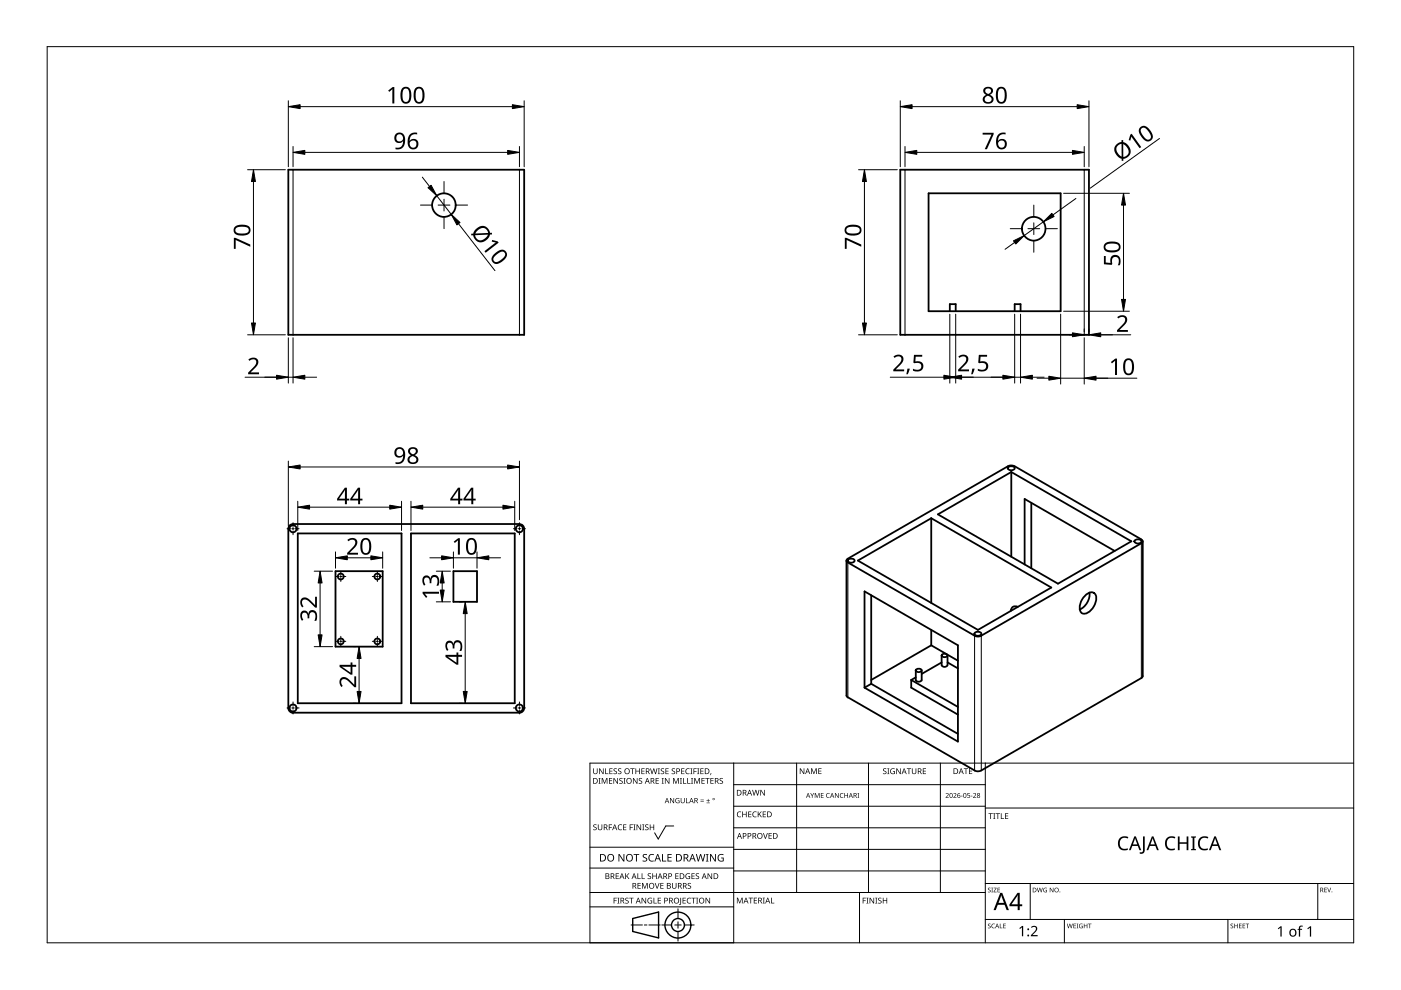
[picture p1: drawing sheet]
<svg xmlns="http://www.w3.org/2000/svg" width="297mm" height="210mm" viewBox="0 0 297 210" stroke-linecap="round" stroke-linejoin="round" font-family="sans-serif">
<g fill="none" stroke="#000" stroke-width=".38">
<path d="M61.1 36h50v35h-50zM190.9 36h40v35h-40zM196.9 41h28v25h-28zM201.4 66v-1.5h1.2v1.5M215.1 66v-1.5h1.3v1.5M213.7 99.1l.7-.2a.59 .59 0 0 1 .7 .4 .85 .85 0 0 1-1.4 0zM215.1 98.9l27 15.6 .1 .4-34.2 19.9-.7 .2-.7-.2-27.1-15.8v-.3l.3-.3 33.9-19.5 .7-.2 .7 .2M62.1 111.1a.94 .94 0 0 0-1 1v38a1.06 1.06 0 0 0 1 1M63.1 113.1h22v36h-22zM87.1 113.1h22v36h-22zM110.1 111.1a.96 .96 0 0 1 1 1v38a1.05 1.05 0 0 1-1 1M110.1 111.1h-48"/>
<path d="M179.5 118.9v28.6l.2 .4M179.8 118.7l.7-.2a.55 .55 0 0 1 .7 .4 .86 .86 0 0 1-1.5 0zM181.9 118.9l15.5-9 25.5 14.7-15.6 9zM197.4 109.9v17.9M198.9 109.1l15.5-9 25.5 14.7-15.6 9zM214.4 100.1v17.9M218.7 106.6v13.9M236.3 116.8l-19.1-11v13.9M240.6 114.6l.7-.2a.63 .63 0 0 1 .7 .4 .86 .86 0 0 1-1.5 0zM242.3 114.8v28.6l-.3 .4M71.1 121.1h10v16h-10zM96.1 121.1h5v6.5h-5z"/>
<path d="M183.3 125.4l19.8 11.4v20.4l-19.8-11.4zM184.7 126.2v18.8M197.4 133.6v3.2M197.4 136.8l5.7 3.3M197.4 136.8l-12.7 7.4M199.6 139v2M199.7 138.8a.76 .76 0 0 1 1.2 .2 .73 .73 0 0 1-1.3 0zM200.9 139v2M206.6 134.2l.7-.2a.61 .61 0 0 1 .8 .4 .84 .84 0 0 1-1.5 0zM215.7 128.7h.1M215.8 128.7a.98 .98 0 0 0-1.5 .9M230.2 126.1a1.25 1.25 0 0 1 1.7-.4 1.25 1.25 0 0 1 .5 1.7 3.4 3.4 0 0 1-2.6 2.7 1.24 1.24 0 0 1-.8-1.8 4 4 0 0 1 1.2-2.2z"/>
<path d="M231 125.7a3.6 3.6 0 0 1-2.1 3.5M62.1 151.1h48M184.7 145l-1.4 .8M184.7 145l18.4 10.6M193.2 144.2l9.9 5.7M193.2 144.2v1.6l9.9 5.7M194.1 144.2a.76 .76 0 0 0 1.3 0M194.2 143.6l-1 .6M194.2 142.1v2.1M194.2 141.9l.3-.1a.7 .7 0 0 1 .9 .3 .72 .72 0 0 1-1.3 0zM195.4 142.1v2.1M199.6 141a.68 .68 0 0 0 .7 .4 .68 .68 0 0 0 .6-.4"/>
<path d="M199.6 140.4l-4.2 2.5M200.9 140.4l2.2 1.3M242 143.8l-34 19.6-.7 .1-.7-.1-26.8-15.6"/>
<circle cx="94.1" cy="43.5" r="2.49"/>
<circle cx="219.2" cy="48.5" r="2.51"/>
<circle cx="62.1" cy="112.1" r=".75"/>
<circle cx="110.1" cy="112.1" r=".75"/>
<circle cx="72.2" cy="136" r=".62"/>
<circle cx="72.2" cy="122.2" r=".62"/>
<circle cx="80" cy="136" r=".62"/>
<circle cx="80" cy="122.2" r=".62"/>
<circle cx="62.1" cy="150.1" r=".75"/>
<circle cx="110.1" cy="150.1" r=".75"/>
</g>
<path d="M62.1 36v35M110.1 36v35M191.9 36v35M229.9 36v35M179.8 119.3v28.5M242 115.2v28.6M206.6 134.8v28.6M208 134.8v28.6" fill="none" stroke="#000" stroke-width=".21"/>
<path d="M10 9.9h277v190h-277z" fill="none" stroke="#000" stroke-width=".21"/>
<g fill="none" stroke="#000" stroke-width=".21">
<path d="M125.1 179.6h30.5M142.8 175.1h-1.6l-1.6 2.8-.8-1.3M155.6 166.4h53.3M155.6 161.8v38.1h-30.5v-38.1h161.9M168.9 161.8v27.4M184.1 161.8v27.4M199.4 161.8v27.4M208.9 170.9h-53.3M208.9 175.5h-53.3M208.9 161.8v38.1M287 171.3h-78.1M125.1 192.3h30.5"/>
<path d="M125.1 189.2h83.8M133.8 196.1h2.4M136.6 196.1h.6M140 196.1h-2.4M140.3 196.1h2.1M143.1 196.1h1.3M143.7 195.4v1.4M143.7 197.5v2M143.7 192.7v2M147.2 196.1h-2.1M155.6 180.1h53.3M155.6 184h-30.5"/>
<path d="M182.2 189.2v10.7M208.9 184.7h-53.3M218.4 187.3v7.6M225.7 194.9v5M260.3 194.9v5M279.4 187.3v7.6M287 194.9h-78.1M287 187.3h-78.1"/>
</g>
<g fill="#000">
<path d="M125.8 174.9l.5-.1h.2l-.1 .2a.25 .25 0 0 0-.3-.1 .25 .25 0 0 0 0 .4 .42 .42 0 0 1 .4 .5 .42 .42 0 0 1-.7 .2v-.1a.27 .27 0 0 0 .5 0 .27 .27 0 0 0-.1-.4l-.4-.2zM125.8 162.9h.1v.8a.32 .32 0 0 0 .3 .3 .32 .32 0 0 0 .3-.3v-.8h.2v.8a.47 .47 0 0 1-.5 .4 .47 .47 0 0 1-.4-.4zM126.9 165h.4l-.1 .1v1l.1 .1h-.4l.1-.1v-1zM126.8 174.8h.1v.8a.32 .32 0 0 0 .3 .3 .32 .32 0 0 0 .3-.3v-.8h.2v.8a.47 .47 0 0 1-.5 .4 .47 .47 0 0 1-.4-.4zM127 162.9h.2l.6 1v-1h.2v1.2h-.2l-.7-1 .1 1h-.2zM127.6 165h.2l.4 1 .4-1h.2v1.2h-.2v-1.1l-.4 1.1h-.1l-.4-1.1v1.1h-.1zM128.3 162.9h.2v1.1h.5v.1h-.7zM129.1 174.8h.7v.1h-.6v.5h.5v.1h-.5v.5h-.1zM129.1 165h.7v.1h-.5v.4h.5v.1h-.5v.4h.5v.2h-.7zM129.2 162.9h.7v.1h-.5v.4h.4v.2h-.4v.4h.5v.1h-.7zM130.1 163l.5-.1 .2 .1v.1a.25 .25 0 0 0-.4-.1 .25 .25 0 0 0 0 .4 .42 .42 0 0 1 .4 .5 .42 .42 0 0 1-.7 .2v-.1a.27 .27 0 0 0 .5 0 .27 .27 0 0 0-.1-.4l-.4-.2zM130.1 165h.1l.7 1v-1h.1v1.2h-.2l-.6-1v1h-.1z"/>
<path d="M131.1 175l.5-.2 .3 .1-.1 .1a.49 .49 0 0 0-.7 .4 .49 .49 0 0 0 .8 .4 .57 .57 0 0 1-.8 0 .57 .57 0 0 1 0-.8zM131.1 163l.4-.1 .2 .1v.1a.25 .25 0 0 0-.4-.1 .25 .25 0 0 0 0 .4 .42 .42 0 0 1 .4 .5 .42 .42 0 0 1-.6 .2v-.1a.27 .27 0 0 0 .4 0 .27 .27 0 0 0-.1-.4l-.3-.2zM131.4 165.1l.4-.2 .2 .1v.1a.25 .25 0 0 0-.4-.1 .25 .25 0 0 0 0 .4l.4 .2v.4l-.4 .2-.3-.1 .1-.1a.27 .27 0 0 0 .4 .1 .27 .27 0 0 0-.1-.4l-.4-.3zM132.2 165h.4l-.1 .1v1l.1 .1h-.4l.1-.1v-1zM132.1 174.8h.7v.1h-.5v.4h.5v.1h-.5v.5h.5v.1h-.7zM133.5 174.8h.7v.1h-.5v.5h.5v.1h-.5v.5h-.2zM133.6 162.9h.9v.1h-.3v1.1h-.2v-1.1h-.4zM134.3 174.8h.4l-.1 .1v1l.1 .1h-.4l.1-.1v-1zM134.2 165h.2l.6 1v-1h.2v1.2h-.2l-.7-1v1h-.1zM134.7 162.9h.2v.5h.6v-.5h.2v1.2h-.2v-.5h-.6v.5h-.2zM135 174.8h.1l.7 1v-1h.1v1.2h-.2l-.6-1v1h-.1zM135.5 165.1l.4-.2 .2 .1v.1a.25 .25 0 0 0-.4-.1 .25 .25 0 0 0 0 .4l.4 .2v.4l-.4 .2-.3-.1 .1-.1a.27 .27 0 0 0 .4 .1 .27 .27 0 0 0-.1-.4l-.3-.3z"/>
<path d="M136.2 174.8h.4l-.1 .1v1l.1 .1h-.4l.1-.1v-1zM136 162.9h.7v.1h-.6v.4h.5v.2h-.5v.4h.6v.1h-.7zM136.8 174.9l.4-.1h.3l-.1 .2a.25 .25 0 0 0-.3-.1 .25 .25 0 0 0 0 .4 .42 .42 0 0 1 .4 .5 .42 .42 0 0 1-.7 .2v-.1a.27 .27 0 0 0 .5 0 .27 .27 0 0 0-.1-.4l-.4-.2zM137.8 174.8h.1v.5h.6v-.5h.2v1.2h-.2v-.6h-.6v.6h-.1zM137.8 162.9h.2l.3 1 .2-1h.2l.3 1 .2-1h.2l-.3 1.2h-.2l-.3-1-.3 1h-.1zM139 165h.7v.1h-.5v.4h.5v.1h-.5v.4h.5v.2h-.7zM139.5 162.9h.4l-.1 .1v1l.1 .1h-.4l.1-.1v-1zM140.3 165h.4l-.1 .1v1l.1 .1h-.4l.1-.1v-1zM140.1 163l.5-.1 .2 .1v.1a.25 .25 0 0 0-.4-.1 .25 .25 0 0 0 0 .4 .42 .42 0 0 1 .4 .5 .42 .42 0 0 1-.7 .2l.1-.1a.27 .27 0 0 0 .4 0 .27 .27 0 0 0-.1-.4l-.4-.2zM141.1 162.9h.7v.1h-.6v.4h.5v.2h-.5v.4h.6v.1h-.7zM141 165h.1l.7 1v-1h.1v1.2h-.1l-.7-1v1h-.1zM142.1 169.2h.1l.6 .9v-.9h.1v1.1h-.1l-.6-.9v.9h-.1z"/>
<path d="M142.5 163l.4-.1 .2 .1v.1a.25 .25 0 0 0-.4-.1 .25 .25 0 0 0 0 .4 .42 .42 0 0 1 .4 .5 .42 .42 0 0 1-.6 .2v-.1a.27 .27 0 0 0 .4 0 .27 .27 0 0 0-.1-.4l-.4-.2zM142.7 165h.2l.4 1 .4-1h.2v1.2h-.1v-1.1l-.4 1.1h-.2l-.4-1.1v1.1h-.1zM143.3 169.3l.5-.1 .3 .1-.1 .1a.45 .45 0 0 0-.7 .3 .45 .45 0 0 0 .6 .5v-.4h-.2v-.1h.4v.6a.6 .6 0 0 1-.8-.2 .6 .6 0 0 1 0-.8zM144.2 165h.4l-.2 .1v1l.2 .1h-.4l.1-.1v-1zM144.8 165h.2v1h.5v.2h-.7zM144.4 162.9h.7v.1h-.5v.4h.5v.2h-.5v.4h.5v.1h-.7zM144.3 169.2h.2v.7a.28 .28 0 0 0 .2 .3 .28 .28 0 0 0 .3-.3v-.7h.2v.7a.42 .42 0 0 1-.5 .4 .42 .42 0 0 1-.4-.4zM145.5 169.2h.1v1h.5v.1h-.6zM145.7 165h.2v1h.5v.2h-.7zM145.5 163.1l.3-.2 .4 .1v.1l-.3-.1a.49 .49 0 0 0-.4 .7 .49 .49 0 0 0 .7 .3 .57 .57 0 0 1-.8-.1 .57 .57 0 0 1 0-.8zM146.4 162.9h.4l-.1 .1v1l.1 .1h-.4l.1-.1v-1zM146.5 165h.5l-.2 .1v1l.2 .1h-.5l.2-.1v-1z"/>
<path d="M147 162.9h.7v.1h-.5v.5h.5v.1h-.5v.5h-.2zM147.2 165h.2l.4 1 .4-1h.2v1.2h-.2l.1-1.1-.5 1.1h-.1l-.4-1.1v1.1h-.1zM147.8 162.9h.5l-.2 .1v1l.2 .1h-.5l.2-.1v-1zM148.5 169.9h.7v.1h-.7zM148.5 169.5h.7v.2h-.7zM148.5 162.9h.7v.1h-.6v.4h.5v.2h-.5v.4h.6v.1h-.7zM148.7 165h.7v.1h-.5v.4h.5v.1h-.5v.4h.5v.2h-.7zM149.8 170.2h.7v.1h-.7zM149.5 165h.9v.1h-.3v1.1h-.2v-1.1h-.4zM150.1 169.4l.1 .3h.3l-.3 .1v.3l-.1-.3h-.3l.3-.1zM150.7 163.9h.1l-.2 .4zM150.6 165h.7v.1h-.5v.4h.5v.1h-.5v.4h.5v.2h-.7z"/>
<path d="M152.6 165.1l.4-.2 .3 .1-.1 .1a.25 .25 0 0 0-.4-.1 .25 .25 0 0 0 0 .4l.4 .2 .1 .4-.4 .2-.4-.1 .1-.1a.27 .27 0 0 0 .5 .1 .27 .27 0 0 0-.1-.4l-.4-.3zM156.4 172.2l.4-.2 .4 .1-.1 .1a.49 .49 0 0 0-.7 .5 .49 .49 0 0 0 .7 .4 .57 .57 0 0 1-.8 0 .57 .57 0 0 1 0-.8zM157.4 172.1h.1v.5h.7v-.5h.1v1.2h-.1v-.6h-.7v.6h-.1zM158.6 172.1h.7v.1h-.5v.4h.5v.1h-.5v.4h.5v.2h-.7zM159.7 172.2l.3-.2 .4 .1v.1h-.3a.49 .49 0 0 0-.4 .6 .49 .49 0 0 0 .7 .3 .57 .57 0 0 1-.8 0 .57 .57 0 0 1 0-.8zM159.5 167.5h.1l.3 1 .3-1h.1l.3 1 .3-1h.1l-.3 1.2h-.2l-.3-1.1-.2 1.1h-.2zM160.7 172.1h.1v.6l.5-.6h.2l-.5 .5 .5 .7h-.1l-.5-.6-.1 .6h-.1zM161.8 176.6h.1l.4 1.1 .3-1.1h.2l-.4 1.2h-.2zM161.2 167.5h.2l.6 1v-1h.2v1.2h-.2l-.7-1v1h-.1zM161.7 172.1h.7v.1h-.5v.4h.5v.1h-.5v.4h.5v.2h-.7zM163 176.6h.6v.2h-.5v.3h.5v.2h-.5v.4h.5v.1h-.6zM169.6 162.9h.2l.6 1v-1h.1v1.2h-.1l-.7-1v1h-.1z"/>
<path d="M171.8 168.1h.1l.3 .5 .3-.5h.1l-.3 .7v.4h-.2v-.4zM172 162.9h.2l.4 1 .3-1h.3v1.2h-.2v-1l-.4 1h-.1l-.4-1.1v1.1h-.1zM172.7 168.1h.2l.4 .9 .3-.9h.2v1.1h-.2v-.9l-.4 .9-.3-.9v.9h-.2zM173.5 162.9h.7v.1h-.5v.4h.4v.1h-.4v.5h.5v.1h-.7zM174 168.1h.6v.2h-.4v.3h.4v.1h-.4v.4h.4v.1h-.6zM175.3 168.3l.3-.2 .3 .1v.1a.41 .41 0 0 0-.6 .4 .41 .41 0 0 0 .6 .3 .48 .48 0 0 1-.7 0 .48 .48 0 0 1 .1-.7zM177 168.1h.2l.5 .9v-.9h.1v1.1h-.1l-.6-.9v.9h-.1zM178.2 168.3l.3-.2 .3 .1v.1a.41 .41 0 0 0-.6 .4 .41 .41 0 0 0 .6 .3 .48 .48 0 0 1-.7 0 .48 .48 0 0 1 .1-.7zM179 168.1h.1v.5h.6v-.5h.1v1.1h-.1v-.5h-.6v.5h-.1zM181.8 168.1h.4l-.2 .1 .2 1h-.4l.1-.1zM187.3 163l.4-.1 .2 .1v.1a.25 .25 0 0 0-.4-.1 .25 .25 0 0 0 0 .4 .42 .42 0 0 1 .4 .5 .42 .42 0 0 1-.6 .2v-.1a.27 .27 0 0 0 .4 0 .27 .27 0 0 0-.1-.4l-.3-.2zM188.1 162.9h.5l-.2 .1v1l.2 .1h-.5l.2-.1v-1z"/>
<path d="M188.9 163.1l.5-.2 .3 .1v.1a.5 .5 0 0 0-.8 .4 .5 .5 0 0 0 .7 .5v-.4h-.3v-.1h.4v.6a.66 .66 0 0 1-.8-.1 .66 .66 0 0 1 0-.9zM190 162.9h.2l.7 1-.1-1h.2v1.2h-.2l-.6-1v1h-.2zM192.3 162.9h.9v.1h-.4v1.1h-.2v-1.1h-.3zM193.3 162.9h.2v.8a.32 .32 0 0 0 .3 .3 .32 .32 0 0 0 .3-.3v-.8h.2v.8a.47 .47 0 0 1-.5 .4 .47 .47 0 0 1-.5-.4zM195.7 162.9h.6v.1h-.5v.4h.5v.2h-.5v.4h.5v.1h-.6zM200.5 168.3a.37 .37 0 0 1 .6 0 .37 .37 0 0 1-.2 .5l-.3 .3h.6v.1h-.7l.3-.4a.27 .27 0 0 0 .2-.4 .27 .27 0 0 0-.4-.1zM202.1 168.3a.37 .37 0 0 1 .6 0 .37 .37 0 0 1-.2 .5l-.2 .3h.5v.1h-.7l.3-.4a.27 .27 0 0 0 .3-.4 .27 .27 0 0 0-.5-.1zM203.7 168.7h.4v.1h-.4zM204.4 162.9h.9v.1h-.4v1.1h-.2v-1.1h-.3zM205.1 168.1h.5v.2h-.4v.3a.34 .34 0 0 1 .5 .1 .34 .34 0 0 1-.2 .5 .34 .34 0 0 1-.4-.2 .29 .29 0 0 0 .4 .1 .29 .29 0 0 0 0-.5 .29 .29 0 0 0-.4 0zM205.8 168.7h.4v.1h-.4zM205.4 162.9h.7v.1h-.5v.4h.5v.1h-.5v.5h.5v.1h-.7z"/>
<path d="M206.3 168.3a.37 .37 0 0 1 .6 0 .37 .37 0 0 1-.2 .5l-.2 .3h.5v.1h-.7l.3-.4a.27 .27 0 0 0 .3-.4 .27 .27 0 0 0-.5-.1zM209.6 172.4h.9v.2h-.4v1h-.1v-1h-.4zM210.6 172.4h.4l-.1 .1v1l.1 .1h-.4l.1-.1v-1zM211.1 172.4h.9v.2h-.4v1h-.1v-1h-.4zM212.2 172.4h.2v1.1h.5v.1h-.7zM213.1 172.4h.7v.2h-.6v.3h.5v.2h-.5v.4h.6v.1h-.7zM237.4 177.7a1.63 1.63 0 0 1 1.8-.2l-.1 .3-.8-.2a1.19 1.19 0 0 0-.8 1.6 1.19 1.19 0 0 0 1.6 .7v.3a1.52 1.52 0 0 1-1.9-.5 1.52 1.52 0 0 1 .2-2zM247.4 177.7a1.63 1.63 0 0 1 1.8-.2l-.1 .3a1.14 1.14 0 0 0-1.4 .1 1.14 1.14 0 0 0-.2 1.4 1.11 1.11 0 0 0 1.6 .6v.3a1.52 1.52 0 0 1-1.9-.5 1.52 1.52 0 0 1 .2-2zM254.4 177.7a1.63 1.63 0 0 1 1.8-.2l-.2 .3a1.14 1.14 0 0 0-1.3 .1 1.14 1.14 0 0 0-.3 1.4 1.11 1.11 0 0 0 1.7 .6v.3a1.52 1.52 0 0 1-1.9-.5 1.52 1.52 0 0 1 .2-2zM130.1 190.3h.7v.2h-.5v.4h.4v.1h-.4v.6h-.2zM130.5 185.2h.7v.1h-.5v.4h.5v.1h-.5v.4h.5v.2h-.7zM130.9 190.3h.4l-.1 .2v.9l.1 .2h-.4l.1-.2v-.9z"/>
<path d="M131.1 181.1h.3l.8 1.3v-1.3h.2v1.6h-.3l-.8-1.4v1.4h-.2zM132.6 190.5l.4-.2 .3 .1-.1 .1a.25 .25 0 0 0-.4-.1 .25 .25 0 0 0 0 .4 .4 .4 0 0 1 .5 .3 .4 .4 0 0 1-.3 .5 .4 .4 0 0 1-.5-.2h.1a.27 .27 0 0 0 .5 .1 .27 .27 0 0 0-.1-.5l-.4-.2zM132.6 185.2h.1v.6l.6-.6h.1l-.4 .5 .5 .7h-.2l-.5-.6-.1 .6h-.1zM133.4 190.3h.9v.2h-.4v1.1h-.1v-1.1h-.4zM134.3 181.1h1.2v.2h-.5v1.4h-.2v-1.4h-.5zM135.2 185.2h.1v1h.5v.2h-.6zM135.2 187.2h.6v.1h-.5v.4h.5v.2h-.5v.4h.5v.1h-.6zM136 185.2h.2v1h.5v.2h-.7zM136.1 187.2h.2l.4 1 .4-1h.2v1.2h-.1v-1l-.4 1h-.2l-.4-1 .1 1h-.2zM136 190.3h.2l.7 1.1-.1-1.1h.2v1.3h-.2l-.6-1v1h-.2zM136.3 181.2l.4-.1h.5l-.2 .2a.33 .33 0 0 0-.5 .1 .33 .33 0 0 0 .4 .4 .49 .49 0 0 1 .3 .7 .49 .49 0 0 1-.8 .2l-.2-.1v-.2l.3 .1a.35 .35 0 0 0 .5-.2 .35 .35 0 0 0-.4-.4l-.3-.3zM137.4 190.5l.6-.2 .3 .1-.1 .1a.5 .5 0 0 0-.8 .4 .5 .5 0 0 0 .7 .5v-.3h-.3v-.2h.5v.6a.66 .66 0 0 1-.9-.1 .66 .66 0 0 1 0-.9z"/>
<path d="M137.4 185.3l.4-.2 .2 .1v.1a.25 .25 0 0 0-.4-.1 .25 .25 0 0 0 0 .4 .42 .42 0 0 1 .4 .6 .42 .42 0 0 1-.6 .2v-.2a.27 .27 0 0 0 .4 .1 .27 .27 0 0 0-.1-.4l-.3-.3zM137.7 181.3l.4-.2h.6l-.1 .2-.4-.1a.64 .64 0 0 0-.5 .9 .64 .64 0 0 0 .9 .3v.2a.83 .83 0 0 1-1-.3 .83 .83 0 0 1 .1-1zM138.6 190.3h.1v1.1h.5v.2h-.6zM138.8 187.2h.2l.3 1.1 .4-1.1h.1l-.4 1.2h-.1zM138.3 185.2h.2v.5h.6v-.5h.1v1.2h-.1v-.6h-.6v.6h-.2zM139.5 190.3h.6v.2h-.5v.4h.5v.1h-.5v.4h.5v.2h-.6zM140.4 181.1h.2v1.4h.7v.2h-.9zM140 187.2h.7v.1h-.5v.4h.5v.2h-.5v.4h.5v.1h-.7zM141.5 181.1h.9v.2h-.7v.4h.7v.2h-.7v.6h.7v.2h-.9zM142.5 187.2h.1v.8a.32 .32 0 0 0 .4 .3 .32 .32 0 0 0 .3-.3v-.8h.1v.8a.47 .47 0 0 1-.4 .4 .47 .47 0 0 1-.5-.4zM143.2 185.2h.7v.1h-.6v.4h.5v.1h-.5v.4h.6v.2h-.7zM144.2 190.3h.2v1.3l-.1 .2-.3 .1v-.2l.2-.1z"/>
<path d="M144.7 190.3h.7v.2h-.5v.4h.5v.1h-.5v.4h.5v.2h-.7zM145.5 185.3l.4-.2 .4 .1-.1 .1a.5 .5 0 0 0-.7 .4 .5 .5 0 0 0 .7 .5v-.3h-.3v-.2h.4v.6a.66 .66 0 0 1-.9-.1 .66 .66 0 0 1 .1-.9zM145.8 190.5l.3-.2 .4 .1v.1h-.3a.49 .49 0 0 0-.4 .6 .49 .49 0 0 0 .7 .3 .57 .57 0 0 1-.8 0 .57 .57 0 0 1 0-.8zM145.9 187.3l.4-.1 .2 .1v.1a.25 .25 0 0 0-.4-.1 .25 .25 0 0 0 0 .4l.4 .2v.3l-.4 .2h-.3l.1-.1a.27 .27 0 0 0 .4 0 .27 .27 0 0 0-.1-.4l-.4-.2zM146.6 190.3h.9v.2h-.4v1.1h-.1v-1.1h-.4zM146.6 185.2h.7v.1h-.5v.4h.5v.1h-.5v.4h.5v.2h-.7zM147.6 190.3h.4l-.1 .2v.9l.1 .2h-.4l.1-.2v-.9zM147.6 185.3l.4-.2 .2 .1v.1a.25 .25 0 0 0-.4-.1 .25 .25 0 0 0 0 .4 .42 .42 0 0 1 .4 .6 .42 .42 0 0 1-.7 .2l.1-.2a.27 .27 0 0 0 .4 .1 .27 .27 0 0 0-.1-.4l-.4-.3zM147.5 181.1h.2l.4 1.3 .3-1.3h.2l.4 1.3 .3-1.3h.2l-.4 1.6h-.2l-.4-1.4-.3 1.4h-.2zM149.7 181.1h.5l-.2 .1v1.3l.2 .2h-.5l.1-.2v-1.3zM149.6 190.3h.2l.6 1.1v-1.1h.2v1.3h-.2l-.7-1v1h-.1zM150 185.2h.2l.6 1v-1h.2v1.2h-.2l-.6-1v1h-.2z"/>
<path d="M150.5 181.1h.3l.8 1.3v-1.3h.2v1.6h-.2l-.9-1.4v1.4h-.2zM152.4 181.3l.7-.2h.3l-.1 .2a.65 .65 0 0 0-1 .5 .65 .65 0 0 0 .9 .7v-.5h-.3v-.2h.5v.8a.86 .86 0 0 1-1.1-.2 .86 .86 0 0 1 .1-1.1zM156.2 190.3h.3l.3 1 .4-1h.3v1.2h-.2v-1l-.4 1h-.1l-.4-1v1h-.2zM158.7 190.3h.9v.2h-.3v1h-.2v-1h-.4zM159.8 190.3h.7v.2h-.5v.3h.5v.2h-.5v.4h.5v.1h-.7zM161.7 190.3h.5l-.2 .2v.9l.2 .1h-.5l.2-.1v-.9zM163.5 190.3h.1v1.1h.6v.1h-.7zM182.9 190.3h.7v.2h-.5v.4h.5v.1h-.5v.6h-.2zM183.7 190.3h.4l-.1 .2v.9l.1 .2h-.4l.1-.2v-.9zM184.4 190.3h.1l.7 1v-1h.1v1.3h-.1l-.7-1v1h-.1zM185.6 190.3h.4l-.1 .2v.9l.1 .2h-.4l.1-.2v-.9zM186.2 190.5l.5-.2 .2 .1v.1a.25 .25 0 0 0-.4-.1 .25 .25 0 0 0 0 .4l.4 .2v.4l-.4 .2-.3-.1v-.1a.27 .27 0 0 0 .5 .1 .27 .27 0 0 0-.1-.5l-.4-.2z"/>
<path d="M187.2 190.3h.1v.6h.6v-.6h.2v1.3h-.2v-.6h-.6v.6h-.1zM209.5 188.3l.3-.1 .2 .2a.24 .24 0 0 0-.3-.1 .24 .24 0 0 0-.1 .3 .24 .24 0 0 0 .3 .1l.2 .2-.1 .2-.4 .1-.2-.2a.23 .23 0 0 0 .4 .2 .23 .23 0 0 0 0-.4l-.3-.2zM209.5 195.9l.3-.1 .2 .2a.24 .24 0 0 0-.3-.1 .24 .24 0 0 0-.1 .3 .24 .24 0 0 0 .3 .1 .31 .31 0 0 1 0 .5 .31 .31 0 0 1-.5-.1 .23 .23 0 0 0 .4 .1 .23 .23 0 0 0 0-.4l-.3-.2zM210.2 188.2h.3l-.1 .1 .1 .9h-.3l.1-.1zM210.3 196l.4-.2 .2 .1v.1a.39 .39 0 0 0-.6 .3 .39 .39 0 0 0 .6 .4 .46 .46 0 0 1-.7-.1 .46 .46 0 0 1 .1-.6zM210.7 188.2h.6l-.5 .9h.5v.1h-.7l.5-.9h-.4zM212 195.8h.1v.9l.4 .1h-.5zM211.5 188.2h.5l-.4 .1v.3h.4l-.4 .1v.4l.4 .1h-.5zM212.7 195.8h.5l-.4 .1v.3h.4l-.4 .2v.3l.4 .1h-.5zM216.1 196.8l.6-.5h.2v2.2h-.2v-1.9l-.4 .4zM218.6 196.5a.76 .76 0 0 1 1.2 0 .76 .76 0 0 1-.3 1.2l-.6 .6h1.1v.2h-1.4v-.2l.7-.8a.52 .52 0 0 0 .3-.8 .52 .52 0 0 0-.9 0zM219.8 188.2h.2l.2 .8 .2-.8h.1l.3 .8 .2-.8h.1l-.3 1h-.1l-.2-.8-.3 .8h-.1z"/>
<path d="M221.3 188.3h.7h-.1a.4 .4 0 0 0-.6 .4 .4 .4 0 0 0 .6 .4v-.3l-.2-.1h.3v.5a.53 .53 0 0 1-.7-.2 .53 .53 0 0 1 0-.7zM222.6 188.2h.1l.5 .8v-.8h.1v1h-.1l-.5-.8v.8h-.1zM226.2 195.8h.1l.2 .9 .3-.9h.1l.2 .9 .2-.9h.1l-.2 1h-.1l-.3-.8-.2 .8h-.1zM227.6 195.8h.5l-.4 .1v.3h.4l-.4 .2v.3l.4 .1h-.5zM228.3 195.8h.3l-.1 .1 .1 .9h-.3l.1-.1zM228.9 196l.7-.1-.2 .1a.4 .4 0 0 0-.5 .3 .4 .4 0 0 0 .5 .4v-.3l-.2-.1h.4v.5a.53 .53 0 0 1-.7-.1 .53 .53 0 0 1 0-.7zM229.8 195.8h.1v.4h.5v-.4h.1v1h-.1v-.4h-.5v.4h-.1zM230.7 195.8h.7l-.3 .1v.9h-.1v-.9zM242.3 177.3h.4v2.9a.75 .75 0 0 1-1.1 .8v-.3a.45 .45 0 0 0 .5 0 .45 .45 0 0 0 .2-.5zM249.7 177.3h.4v1.3h1.5v-1.3h.4v3h-.4v-1.4h-1.5v1.4h-.4zM252.5 177.3h1.1v.3h-.4v2.4l.4 .1v.2h-1.1v-.2l.4-.1v-2.4h-.4zM260.9 195.9l.4-.1 .1 .2a.24 .24 0 0 0-.3-.1 .24 .24 0 0 0-.1 .3 .24 .24 0 0 0 .4 .1 .31 .31 0 0 1 0 .5 .31 .31 0 0 1-.5-.1 .23 .23 0 0 0 .3 .1 .23 .23 0 0 0 .1-.4l-.4-.2z"/>
<path d="M261.7 195.8h.1v.4h.5v-.4h.1v1h-.1v-.4h-.5v.4h-.1zM262.7 195.8h.5l-.4 .1v.3h.4l-.4 .2v.3l.4 .1h-.5zM263.5 195.8h.5l-.4 .1v.3h.4l-.4 .2v.3l.4 .1h-.5zM264.1 195.8h.7l-.3 .1v.9h-.1v-.9zM270.9 196.9l.6-.5h.2v2.2h-.2v-1.9l-.4 .3zM275.5 196.4l.7-.1v.2h-.4l-.1 .2-.1 .2h.5v.2h-.5v1.5h-.2v-1.5h-.3l.3-.2zM277.2 196.9l.6-.5h.2v2.2h-.3v-1.9l-.4 .3zM280.8 188.2h.5l-.4 .1v.3h.4l-.4 .1v.4l.4 .1h-.5zM281.4 188.2h.1l.3 .8 .3-.8h.1l-.3 1h-.1z"/>
<path d="M125.8 165h.3a.54 .54 0 0 1 .6 .6 .56 .56 0 0 1-.6 .6h-.3zM125.9 165.1v.9h.2a.43 .43 0 0 0 .5-.4 .41 .41 0 0 0-.5-.5z"/>
<path d="M128 174.8h.3a.35 .35 0 0 1 .5 .2 .35 .35 0 0 1-.3 .5l.4 .5h-.2l-.3-.5h-.2v.5h-.2zM128.2 174.9v.5h.1a.23 .23 0 0 0 .3-.2 .23 .23 0 0 0-.3-.3z"/>
<path d="M130.3 174.8h.1l.5 1.2h-.2l-.1-.4h-.5l-.2 .4h-.1zM130.3 175l-.2 .5h.4z"/>
<path d="M132.3 163.5a.61 .61 0 0 1 1.2 0 .61 .61 0 0 1-1.2 0zM132.7 163.1l-.1 .4a.45 .45 0 0 0 .5 .4 .45 .45 0 0 0 .3-.5 .45 .45 0 0 0-.5-.4z"/>
<path d="M132.7 165.6a.61 .61 0 0 1 1.2 0 .61 .61 0 0 1-1.2 0zM133.1 165.2a.47 .47 0 0 0-.1 .7 .47 .47 0 0 0 .7-.1 .45 .45 0 0 0 0-.6 .45 .45 0 0 0-.6 0z"/>
<path d="M136.9 162.9h.4a.35 .35 0 0 1 .4 .3 .35 .35 0 0 1-.2 .4l.3 .5h-.2l-.3-.5h-.2v.5h-.2zM137.1 163v.5h.2a.23 .23 0 0 0 .3-.2 .23 .23 0 0 0-.3-.3z"/>
<path d="M137.2 165h.1l.5 1.2h-.2l-.1-.4h-.5l-.1 .4h-.2zM137.2 165.1l-.2 .6h.4z"/>
<path d="M138 165h.3a.35 .35 0 0 1 .4 .2 .35 .35 0 0 1-.2 .4l.3 .6h-.2l-.3-.5h-.2v.5h-.1zM138.1 165.1v.4h.2a.23 .23 0 0 0 .3-.2 .23 .23 0 0 0-.3-.2z"/>
<path d="M141.4 169.2h.1l.4 1.1h-.1l-.2-.3h-.4l-.1 .3h-.2zM141.4 169.3l-.2 .5h.4z"/>
<path d="M143.4 162.9h.3a.41 .41 0 0 1 .5 .5 .41 .41 0 0 1-.6 .3v.4h-.2zM143.6 163v.5a.29 .29 0 0 0 .4-.2 .29 .29 0 0 0-.4-.3z"/>
<path d="M146.5 169.2h.2l.4 1.1h-.2l-.1-.3h-.4l-.2 .3h-.1zM146.6 169.3l-.2 .5h.4z"/>
<path d="M147.2 169.2h.3a.31 .31 0 0 1 .4 .2 .31 .31 0 0 1-.2 .4l.3 .5h-.1l-.3-.5h-.2v.5h-.2zM147.4 169.3v.4h.1a.21 .21 0 0 0 .3-.2 .21 .21 0 0 0-.3-.2z"/>
<path d="M149.4 162.9h.4a.61 .61 0 0 1 .6 .6 .61 .61 0 0 1-.6 .6h-.4zM149.6 163v1h.2a.48 .48 0 0 0 .4-.5 .48 .48 0 0 0-.4-.5z"/>
<path d="M151.1 169.4a.24 .24 0 0 1 .4 0 .24 .24 0 0 1-.4 0zM151.2 169.4a.15 .15 0 0 0 .3 0 .15 .15 0 0 0-.3 0z"/>
<path d="M151.6 165h.3a.35 .35 0 0 1 .4 .2 .35 .35 0 0 1-.2 .4l.3 .6h-.1l-.3-.5h-.3v.5h-.1zM151.7 165.1v.4h.2a.23 .23 0 0 0 .3-.2 .23 .23 0 0 0-.3-.2z"/>
<path d="M156.7 176.6h.2l.4 1.2h-.1l-.2-.3h-.5l-.1 .3h-.2zM156.8 176.8l-.2 .5h.4z"/>
<path d="M156.2 167.5h.4a.61 .61 0 0 1 .6 .6 .61 .61 0 0 1-.6 .6h-.4zM156.4 167.6v1h.2a.49 .49 0 0 0 .4-.4 .49 .49 0 0 0-.3-.6z"/>
<path d="M157.5 167.5h.3a.35 .35 0 0 1 .4 .2 .35 .35 0 0 1-.2 .4l.3 .6h-.1l-.3-.5h-.3v.5h-.1zM157.6 167.6v.5h.2a.23 .23 0 0 0 .3-.3 .23 .23 0 0 0-.3-.2z"/>
<path d="M157.5 176.6h.3a.41 .41 0 0 1 .5 .5 .41 .41 0 0 1-.7 .3v.4h-.1zM157.6 176.8v.4a.29 .29 0 0 0 .5-.2 .29 .29 0 0 0-.5-.2z"/>
<path d="M158.5 176.6h.3a.41 .41 0 0 1 .5 .5 .41 .41 0 0 1-.6 .3v.4h-.2zM158.7 176.8v.4a.29 .29 0 0 0 .4-.2 .29 .29 0 0 0-.4-.2z"/>
<path d="M158.8 167.5h.2l.5 1.2h-.2l-.1-.4h-.5l-.2 .4h-.1zM158.9 167.6l-.2 .6h.4z"/>
<path d="M159.6 176.6h.3a.35 .35 0 0 1 .4 .3 .35 .35 0 0 1-.2 .4l.3 .5h-.2l-.3-.5h-.2v.5h-.1zM159.7 176.8v.4h.2a.23 .23 0 0 0 .3-.2 .23 .23 0 0 0-.3-.2z"/>
<path d="M160.4 177.2a.65 .65 0 0 1 1.3 0 .65 .65 0 0 1-1.3 0zM160.8 176.8l-.1 .4a.45 .45 0 0 0 .5 .4 .45 .45 0 0 0 .4-.5 .45 .45 0 0 0-.5-.4z"/>
<path d="M162.7 172.1h.3a.61 .61 0 0 1 .6 .6 .61 .61 0 0 1-.6 .6h-.3zM162.8 172.2v.9h.2a.48 .48 0 0 0 .5-.4 .48 .48 0 0 0-.5-.5z"/>
<path d="M163.9 176.6h.4a.61 .61 0 0 1 .6 .7 .61 .61 0 0 1-.7 .5h-.3zM164.1 176.8v.9h.1a.48 .48 0 0 0 .5-.4 .48 .48 0 0 0-.4-.5z"/>
<path d="M171.2 162.9h.1l.5 1.2h-.2l-.1-.4h-.5l-.1 .4h-.2zM171.2 163.1l-.1 .5h.3z"/>
<path d="M171.3 168.1l.5 1.1-.3-.4h-.4l-.2 .4zM171.3 168.3l-.1 .4h.3z"/>
<path d="M176.4 168.1l.5 1.1-.3-.4h-.4l-.2 .4zM176.4 168.3l-.1 .4h.3z"/>
<path d="M180.3 168.1l.5 1.1-.2-.4h-.4l-.3 .4zM180.4 168.3l-.2 .4h.4z"/>
<path d="M181 168.1h.3a.29 .29 0 0 1 .3 .2 .29 .29 0 0 1-.2 .4l.3 .5h-.1l-.3-.5h-.2v.5h-.1zM181.1 168.3v.3h.2a.2 .2 0 0 0 .2-.2 .2 .2 0 0 0-.2-.1z"/>
<path d="M191.6 162.9h.2l.4 1.2h-.1l-.2-.4h-.4l-.2 .4h-.1zM191.7 163.1l-.2 .5h.4z"/>
<path d="M194.6 162.9h.3a.35 .35 0 0 1 .5 .2 .35 .35 0 0 1-.3 .5l.4 .5h-.2l-.3-.5h-.3v.5h-.1zM194.7 163v.5h.2a.23 .23 0 0 0 .3-.2 .23 .23 0 0 0-.3-.3z"/>
<path d="M201.4 168.2l.4-.1 .2 .3v.5l-.2 .3-.3-.1-.2-.2zM201.5 168.3l-.1 .2a.38 .38 0 0 0 .3 .5 .41 .41 0 0 0 .2-.4 .41 .41 0 0 0-.4-.3z"/>
<path d="M203.1 168.2l.4-.1-.3 .2-.1 .3a.35 .35 0 0 1 .5 .2 .35 .35 0 0 1-.4 .5 .35 .35 0 0 1-.2-.5zM203.1 168.9a.22 .22 0 0 0 .4 0 .22 .22 0 0 0-.4 0z"/>
<path d="M202.2 162.9h.3a.55 .55 0 0 1 .6 .6 .56 .56 0 0 1-.6 .6h-.3zM202.3 163v1h.2a.48 .48 0 0 0 .5-.5 .48 .48 0 0 0-.5-.5z"/>
<path d="M203.7 162.9h.2l.4 1.2h-.1l-.2-.4h-.5l-.1 .4h-.2zM203.8 163.1l-.2 .5h.4z"/>
<path d="M204.3 168.2l.4-.1 .2 .3v.5l-.2 .3-.3-.1-.1-.2zM204.4 168.3v.1a.37 .37 0 0 0-.1 .4 .37 .37 0 0 0 .4 .2 .4 .4 0 0 0 .1-.4 .4 .4 0 0 0-.4-.3z"/>
<path d="M207.2 168.2a.29 .29 0 0 1 .5 0 .29 .29 0 0 1-.1 .4 .29 .29 0 0 1 .1 .5 .29 .29 0 0 1-.5 0 .29 .29 0 0 1 .1-.5zM207.3 168.9a.2 .2 0 0 0 .4 0 .2 .2 0 0 0-.4 0zM207.3 168.4a.17 .17 0 0 0 .3 0 .17 .17 0 0 0-.3 0z"/>
<path d="M128.4 185.2h.3a.31 .31 0 0 1 .5 .1 .31 .31 0 0 1-.3 .4 .33 .33 0 0 1 .3 .4 .33 .33 0 0 1-.4 .3h-.4zM128.5 185.8v.4h.3a.23 .23 0 0 0 .3-.2 .23 .23 0 0 0-.3-.2zM128.5 185.3v.4h.2a.21 .21 0 0 0 .3-.2 .21 .21 0 0 0-.3-.2z"/>
<path d="M127.2 181.1h.5a.71 .71 0 0 1 .8 .8 .73 .73 0 0 1-.8 .8h-.5zM127.4 181.2v1.3h.2a.56 .56 0 0 0 .7-.6 .54 .54 0 0 0-.6-.7z"/>
<path d="M129.5 185.2h.3a.35 .35 0 0 1 .4 .2 .35 .35 0 0 1-.2 .4l.3 .6h-.1l-.3-.5h-.3v.5h-.1zM129.6 185.3v.4h.2a.23 .23 0 0 0 .3-.2 .23 .23 0 0 0-.3-.2z"/>
<path d="M128.9 181.3a.76 .76 0 0 1 1.1 .1 .76 .76 0 0 1-.1 1.1 .76 .76 0 0 1-1.1-.3v-.5zM129.1 181.4a.62 .62 0 0 0-.1 .8 .62 .62 0 0 0 .8 .2l.1-.1a.61 .61 0 0 0 0-.8 .61 .61 0 0 0-.8-.1z"/>
<path d="M131.6 190.3h.3a.35 .35 0 0 1 .4 .3 .35 .35 0 0 1-.2 .4l.3 .6h-.1l-.3-.5h-.3v.5h-.1zM131.7 190.5v.4h.2a.23 .23 0 0 0 .3-.2 .23 .23 0 0 0-.3-.2z"/>
<path d="M131.8 185.2h.1l.5 1.2h-.2l-.1-.4h-.5l-.1 .4h-.2zM131.9 185.3l-.2 .6h.4z"/>
<path d="M132.9 181.3a.76 .76 0 0 1 1.1 .1 .76 .76 0 0 1-.1 1.1 .76 .76 0 0 1-1.1-.3l-.1-.5zM133.1 181.4a.62 .62 0 0 0-.2 .8 .62 .62 0 0 0 .9 .2l.1-.1a.61 .61 0 0 0 0-.8 .61 .61 0 0 0-.8-.1z"/>
<path d="M134.1 187.2h.3a.35 .35 0 0 1 .5 .2 .35 .35 0 0 1-.3 .5l.4 .5h-.2l-.3-.5h-.2v.5h-.2zM134.3 187.3v.5h.1a.23 .23 0 0 0 .3-.2 .23 .23 0 0 0-.3-.3z"/>
<path d="M134.4 185.2h.1l.5 1.2h-.2l-.1-.4h-.5l-.1 .4h-.2zM134.4 185.3l-.2 .6h.4z"/>
<path d="M135.3 190.3h.1l.5 1.3h-.2l-.1-.4h-.5l-.2 .4h-.1zM135.3 190.5l-.2 .5h.4z"/>
<path d="M137.5 187.8a.61 .61 0 0 1 1.2 0 .61 .61 0 0 1-1.2 0zM137.9 187.4a.47 .47 0 0 0-.1 .7 .47 .47 0 0 0 .7 0v-.1a.45 .45 0 0 0 0-.5 .45 .45 0 0 0-.6-.1z"/>
<path d="M139.4 181.1h.1l.6 1.6h-.2l-.1-.5h-.7l-.2 .5h-.2zM139.4 181.3l-.2 .7h.5z"/>
<path d="M139.9 185.2h.1l.5 1.2h-.2l-.1-.4h-.5l-.1 .4h-.2zM139.9 185.3l-.1 .6h.3z"/>
<path d="M140.7 185.2h.3a.35 .35 0 0 1 .4 .2 .35 .35 0 0 1-.2 .4l.3 .6h-.2l-.2-.5h-.3v.5h-.1zM140.8 185.3v.4h.2a.23 .23 0 0 0 .3-.2 .23 .23 0 0 0-.3-.2z"/>
<path d="M141.4 187.2h.3a.31 .31 0 0 1 .5 .2 .31 .31 0 0 1-.2 .4 .33 .33 0 0 1 .2 .4 .33 .33 0 0 1-.4 .2h-.4zM141.5 187.9v.4h.3a.23 .23 0 0 0 .3-.2 .23 .23 0 0 0-.3-.2zM141.5 187.3v.4h.3a.21 .21 0 0 0 .2-.2 .21 .21 0 0 0-.3-.2z"/>
<path d="M140.8 190.3h.4a.41 .41 0 0 1 .4 .5 .41 .41 0 0 1-.6 .3v.5h-.2zM141 190.5v.5a.29 .29 0 0 0 .5-.3 .29 .29 0 0 0-.5-.2z"/>
<path d="M141.9 190.3h.3a.35 .35 0 0 1 .4 .3 .35 .35 0 0 1-.2 .4l.3 .6h-.1l-.3-.5h-.3v.5h-.1zM142 190.5v.4h.2a.23 .23 0 0 0 .3-.2 .23 .23 0 0 0-.3-.2z"/>
<path d="M141.7 185.2h.3a.41 .41 0 0 1 .5 .5 .41 .41 0 0 1-.6 .2v.5h-.2zM141.9 185.3v.5a.29 .29 0 0 0 .4-.3 .29 .29 0 0 0-.4-.2z"/>
<path d="M143.7 187.2h.4a.35 .35 0 0 1 .4 .2 .35 .35 0 0 1-.2 .5l.3 .5h-.2l-.3-.5h-.2v.5h-.2zM143.9 187.3v.5h.2a.23 .23 0 0 0 .3-.2 .23 .23 0 0 0-.3-.3z"/>
<path d="M142.8 191a.61 .61 0 0 1 1.2 0 .61 .61 0 0 1-1.2 0zM143.2 190.6a.47 .47 0 0 0-.1 .7 .47 .47 0 0 0 .7-.1 .45 .45 0 0 0-.1-.6 .45 .45 0 0 0-.5 0z"/>
<path d="M143.3 181.1h.5a.71 .71 0 0 1 .8 .8 .73 .73 0 0 1-.8 .8h-.5zM143.5 181.2v1.3h.2a.56 .56 0 0 0 .7-.6 .54 .54 0 0 0-.6-.7z"/>
<path d="M144.8 187.2h.3a.35 .35 0 0 1 .5 .2 .35 .35 0 0 1-.3 .5l.4 .5h-.2l-.3-.5h-.2v.5h-.2zM145 187.3v.5h.1a.23 .23 0 0 0 .3-.2 .23 .23 0 0 0-.3-.3z"/>
<path d="M144.1 185.2h.4a.61 .61 0 0 1 .6 .6 .61 .61 0 0 1-.6 .6h-.4zM144.3 185.3v.9h.1a.48 .48 0 0 0 .5-.4 .48 .48 0 0 0-.4-.5z"/>
<path d="M144.9 181.1h.5a.45 .45 0 0 1 .5 .3 .45 .45 0 0 1-.3 .6l.5 .7h-.3l-.3-.7h-.4v.7h-.2zM145.1 181.3v.5h.3a.3 .3 0 0 0 .3-.3 .3 .3 0 0 0-.3-.2z"/>
<path d="M146.7 181.1h.2l.6 1.6h-.2l-.2-.5h-.6l-.2 .5h-.2zM146.8 181.3l-.2 .7h.5z"/>
<path d="M148.1 191a.61 .61 0 0 1 1.2 0 .61 .61 0 0 1-1.2 0zM148.4 191a.45 .45 0 0 0 .9 0 .45 .45 0 0 0-.9 0z"/>
<path d="M149.2 185.2h.2l.5 1.2h-.2l-.2-.4h-.4l-.2 .4h-.1zM149.3 185.3l-.2 .6h.4z"/>
<path d="M151.3 185.2h.4a.61 .61 0 0 1 .6 .6 .61 .61 0 0 1-.6 .6h-.4zM151.5 185.3v.9h.1a.48 .48 0 0 0 .5-.4 .48 .48 0 0 0-.4-.5z"/>
<path d="M158.1 190.3h.1l.5 1.2h-.2l-.1-.3h-.5l-.1 .3h-.2zM158.2 190.5l-.2 .5h.4z"/>
<path d="M160.8 190.3h.3a.35 .35 0 0 1 .4 .3 .35 .35 0 0 1-.2 .4l.3 .5h-.1l-.3-.5h-.3v.5h-.1zM160.9 190.5v.4h.2a.23 .23 0 0 0 .3-.2 .23 .23 0 0 0-.3-.2z"/>
<path d="M162.7 190.3h.1l.5 1.2h-.1l-.2-.3h-.5l-.1 .3h-.2zM162.8 190.5l-.2 .5h.4z"/>
<path d="M211.4 195.8l.5 1-.3-.3h-.4l-.2 .3zM211.4 196l-.1 .4h.3z"/>
<path d="M212.1 189.3h.4l1.4 3.7h-.5l-.4-1.2h-1.5l-.4 1.2h-.4zM212.3 189.8l-.6 1.6h1.2z"/>
<path d="M215.7 189.3h.5v2.4h.5v.4h-.5v.9h-.4v-.9h-1.8v-.3zM215.8 189.8l-1.3 1.9h1.3z"/>
<path d="M219 188.2h.3a.44 .44 0 0 1 .4 .5 .45 .45 0 0 1-.5 .5h-.2zM219.1 188.3v.8l.3-.1 .2-.2v-.3z"/>
<path d="M223.5 188.7a.5 .5 0 0 1 1 0 .5 .5 0 0 1-1 0zM223.7 188.7a.36 .36 0 0 0 .7 0 .36 .36 0 0 0-.7 0z"/>
<path d="M240.5 177.3h.3l1.2 3h-.4l-.4-.9h-1.1l-.4 .9h-.3zM240.7 177.7l-.5 1.3h.9z"/>
<path d="M244.2 177.3h.4l1.1 3h-.4l-.3-.9h-1.2l-.3 .9h-.4zM244.4 177.7l-.5 1.3h.9z"/>
<path d="M257.5 177.3h.3l1.1 3h-.4l-.3-.9h-1.2l-.3 .9h-.4zM257.6 177.7l-.4 1.3h.9z"/>
<path d="M273.6 197.1a.82 .82 0 0 1 1.2 .1 .82 .82 0 0 1-.2 1.2 .82 .82 0 0 1-1.2-.4zM273.8 197.2a.58 .58 0 0 0-.1 .9 .58 .58 0 0 0 .8 0l.1-.2a.53 .53 0 0 0-.1-.6 .53 .53 0 0 0-.7-.1z"/>
<path d="M279.9 188.2h.3a.28 .28 0 0 1 .3 .2 .28 .28 0 0 1-.1 .3l.2 .5-.4-.4h-.1v.4h-.2zM280.1 188.3v.4h.1a.19 .19 0 0 0 .2-.2 .19 .19 0 0 0-.2-.2z"/>
<circle cx="218" cy="198.3" r=".2"/>
<circle cx="218" cy="197" r=".2"/>
<circle cx="224.7" cy="189.1" r=".09"/>
<circle cx="282.4" cy="189.1" r=".09"/>
</g>
<g fill="none" stroke="#000" stroke-width=".3">
<path d="M134.1 194.7l5.5-1.3v5.5l-5.5-1.4z"/>
<circle cx="143.7" cy="196.1" r="2.74"/>
<circle cx="143.7" cy="196.1" r="1.37"/>
</g>
<g fill="none" stroke="#000" stroke-width=".21">
<path d="M94.1 38.5v2.5M91.6 43.5h-2.5M92.9 43.5h2.5M94.1 46v2.5M94.1 42.2v2.5M96.6 43.5h2.5M216.7 48.5h-2.5M217.9 48.5h2.5M219.2 43.5v2.5M219.2 47.2v2.5M219.2 51v2.5M221.7 48.5h2.5"/>
<path d="M60.9 112.1h.7M62.1 110.8v.8M62.1 111.8v.6M62.1 112.6v.8M62.4 112.1h-.5M63.4 112.1h-.7M108.9 112.1h.7M110.1 112.6v.8M110.1 110.8v.8M110.1 111.8v.6M110.4 112.1h-.5M111.4 112.1h-.7"/>
<path d="M71.2 136h.6M71.8 122.2h-.6M72 122.2h.5M72.3 121.2v.6M72.3 122v.4M72.3 134.9v.6M72.3 135.8v.4M72.3 122.7v.6M72.3 136.4v.6M72.5 136h-.5M72.7 122.2h.6M73.3 136h-.6"/>
<path d="M78.9 136h.7M79.6 122.2h-.7M79.8 122.2h.4M80 122.7v.6M80 136.4v.6M80 121.2v.6M80 122v.4M80 134.9v.6M80 135.8v.4M80.2 136h-.4M80.4 122.2h.7M81.1 136h-.7"/>
<path d="M60.9 150.1h.7M62.1 148.8v.8M62.1 149.8v.6M62.1 150.6v.8M62.4 150.1h-.5M63.4 150.1h-.7M108.9 150.1h.7M110.1 150.6v.8M110.1 148.8v.8M110.1 149.8v.6M110.4 150.1h-.5M111.4 150.1h-.7"/>
</g>
<g fill="none" stroke="#000" stroke-width=".21">
<path d="M52.5 36h8M53.7 38.5v30M61.1 21.4v14M62.1 31.1v4.3M89.5 37.6l1.6 1.9M107.6 32.3h-43M108.6 22.6h-45M110.1 31.1v4.3M111.1 21.4v14M182 36h8.3M183.3 38.5v30M190.9 21.4v14"/>
<path d="M191.9 31.1v4.3M227.4 32.3h-33M228.4 22.6h-35M229.9 31.1v4.3M230.9 21.4v14M245.8 29.4l-14.6 10.5M92.6 41.5l3.1 4M97.2 47.4l7.7 10M215.1 51.4l-2 1.5M221.2 47l-4 2.9M225.5 41h14M228.1 42.1l-4.9 3.5"/>
<path d="M238.2 43.5v20M52 80h10.1M52.5 71h8M61.1 71.6v9.6M62.1 71.6v9.6M64.6 80h2.5M182 71h8.3M188.7 80h27.7M201.4 66.6v14.6M202.6 66.6v14.6M215.1 66.6v14.6M216.4 66.6v14.6"/>
<path d="M218.9 80h2.5M224.9 66.6v14.8M226.8 71h.6M229.9 71.6v9.8M229.9 69.7v.7M230.9 69.7v.7M239.5 66h-14M239.7 71h-9.8M61.1 97.8v13.7M107.6 99h-44M110.1 97.8v12.4M222.4 80.2h-2.5"/>
<path d="M224.9 80.2h16.1M63.1 106.3v6.2M71.1 117v3.5M78.6 118.3h-5M81.1 117v3.5M82.6 107.5h-17M85.1 106.3v6.2M87.1 106.3v6.2M91.1 118.3h2.5M96.1 118.3h5M96.1 117v3.5M101.1 117v3.5"/>
<path d="M106.1 118.3h-2.5M106.6 107.5h-17M109.1 106.3v6.2M66.6 121.1h3.9M67.9 123.6v11M70.5 137.1h-3.9M75.5 137.1h-.6M76.1 139.6v7M92.5 121.1h3M93.8 123.6v1.5M95.5 127.6h-3M98 127.6h-.6"/>
<path d="M98.6 130.1v16.5M74.9 149.1h.6M97.4 149.1h.6"/>
</g>
<g fill="#000" stroke="#000" stroke-width=".21">
<path d="M53.7 36l.5 2.5h-.9zM61.1 22.6l2.5-.4v.8zM62.1 32.3l2.5-.4v.8zM90.7 39.8l.7-.5 1.2 2.2zM107.6 31.9l2.5 .4-2.5 .4zM108.6 22.2l2.5 .4-2.5 .4zM183.3 36l.4 2.5h-.8zM190.9 22.6l2.5-.4v.8zM191.9 32.3l2.5-.4v.8zM227.4 31.9l2.5 .4-2.5 .4zM228.4 22.2l2.5 .4-2.5 .4zM95.7 45.5l1.8 1.7-.6 .5z"/>
<path d="M214.9 51.1l2.3-1.2-1.8 1.8zM223 45.2l.5 .7-2.3 1.1zM238.2 41l.4 2.5h-.8zM53.3 68.5h.9l-.5 2.5zM58.6 79.6l2.5 .4-2.5 .4zM182.9 68.5h.8l-.4 2.5zM200.1 79.6l2.5 .4-2.5 .4zM212.6 79.6l2.5 .4-2.5 .4zM222.4 79.8l2.5 .4-2.5 .4zM227.4 70.6l2.5 .4-2.5 .4zM230.9 71l2.5-.4v.8zM237.8 63.5h.8l-.4 2.5z"/>
<path d="M61.1 99l2.5-.4v.8zM62.1 80l2.5-.4v.8zM107.6 98.6l2.5 .4-2.5 .4zM201.4 80l2.5-.4v.8zM216.4 80l2.5-.4v.8zM229.9 80.2l2.5-.4v.8zM63.1 107.5l2.5-.4v.8zM71.1 118.3l2.5-.4v.8zM78.6 117.9l2.5 .4-2.5 .4zM82.6 107.1l2.5 .4-2.5 .4zM87.1 107.5l2.5-.4v.8zM93.6 117.9l2.5 .4-2.5 .4z"/>
<path d="M101.1 118.3l2.5-.4v.8zM106.6 107.1l2.5 .4-2.5 .4zM67.9 121.1l.4 2.5h-.8zM67.5 134.6h.8l-.4 2.5zM76.1 137.1l.4 2.5h-.8zM93.8 121.1l.4 2.5h-.9zM93.3 125.1h.9l-.4 2.5zM98.6 127.6l.5 2.5h-.9zM75.7 146.6h.8l-.4 2.5zM98.2 146.6h.9l-.5 2.5z"/>
</g>
<g fill="#000">
<path d="M82.3 19.2l.9-.7h.4v3.4h-.4v-3l-.7 .6zM208.3 28.1h2.4v.4l-1.4 3.1h-.5l1.4-3.1h-1.9zM239.6 28.6l.3-.2 2.1 2.8-.4 .2-1.7-2.4-.2 .8-.4-.1zM49.6 50.4h.3l3.2 1.4v.5l-3.1-1.4v1.9h-.4zM104.3 50.9l1.2 .3 .2 .3-2.7 2.1-.3-.3 2.4-1.9-.8-.2zM179.1 50.4h.4l3.1 1.4v.5l-3.1-1.4v1.9h-.4zM234 54.3h.4v1.4h1a1.17 1.17 0 0 1 1-1.7 1.17 1.17 0 0 1 1.2 1.6l-.2 .6h-.4a1.03 1.03 0 0 0-.5-1.7 .93 .93 0 0 0-.7 1.4l-.1 .3-1.7-.2zM52.7 76.2a1.16 1.16 0 0 1 1.3-.4 1.16 1.16 0 0 1 .8 1.2l-.4 .6-1.2 1.4h1.7v.4h-2.3v-.4l1.1-1.1a.98 .98 0 0 0 .3-1.7h-.5l-.6 .3zM189.4 75.6a1.16 1.16 0 0 1 1.4-.4 1.16 1.16 0 0 1 .7 1.1l-.3 .7-1.3 1.3h1.8v.4h-2.3v-.3l1.1-1.2a.98 .98 0 0 0 .3-1.6h-.5l-.6 .3zM192.4 78.2h.5l-.4 1.2h-.3zM193.8 75.2h1.7v.4h-1.4v1a1.17 1.17 0 0 1 1.7 1 1.17 1.17 0 0 1-1.6 1.2l-.6-.2v-.4a1.03 1.03 0 0 0 1.7-.5 .93 .93 0 0 0-1.4-.7l-.2-.1zM203.2 75.6a1.16 1.16 0 0 1 1.3-.4 1.16 1.16 0 0 1 .8 1.1l-.3 .7-1.3 1.3h1.7v.4h-2.3v-.3l1.1-1.2a.98 .98 0 0 0 .3-1.6h-.5l-.6 .3z"/>
<path d="M206.1 78.2h.5l-.4 1.2h-.3zM207.5 75.2h1.8v.4h-1.4l-.1 1h.6a1.13 1.13 0 0 1 1.1 1.3 1.13 1.13 0 0 1-1.6 .9l-.6-.2v-.4a1.03 1.03 0 0 0 1.1 .3 1.03 1.03 0 0 0 .7-.8 .93 .93 0 0 0-1.5-.7l-.2-.1zM235.5 76.8l1-.8h.3v3.5h-.4v-3l-.6 .5zM236.9 67.2a1.16 1.16 0 0 1 1.3-.4 1.16 1.16 0 0 1 .8 1.2l-.3 .6-1.3 1.4h1.7v.4h-2.3v-.4l1.1-1.1a.98 .98 0 0 0 .3-1.7h-.5l-.6 .3zM73.6 114.5a1.16 1.16 0 0 1 1.4-.5 1.16 1.16 0 0 1 .7 1.2l-.3 .7-1.3 1.3h1.8v.4h-2.3v-.4l1.1-1.1a.98 .98 0 0 0 .3-1.6l-.5-.1-.6 .4zM96.2 114.8l.9-.7h.4v3.5h-.4v-3l-.7 .5zM63.9 129.7l.6-.3a.85 .85 0 0 1 .9 .8 .93 .93 0 0 1 1-.9 .93 .93 0 0 1 .8 1.1l-.1 1.2h-.4a1.24 1.24 0 0 0-.3-1.8 .71 .71 0 0 0-.8 1v.3h-.4a.81 .81 0 0 0-.1-.9 .81 .81 0 0 0-.8-.3 1.02 1.02 0 0 0 0 1.5l-.3 .2a1.65 1.65 0 0 1-.1-1.9zM63.9 127a1.5 1.5 0 0 1 2.2 .6l.7 .7v-1.8h.4v2.3h-.4l-1.1-1.1a.98 .98 0 0 0-1.6-.2l-.1 .4 .4 .7-.3 .2a1.47 1.47 0 0 1-.2-1.8zM89.8 122.3a.85 .85 0 0 1 .9-.3 .85 .85 0 0 1 .6 .7 .93 .93 0 0 1 1-.8 .93 .93 0 0 1 .8 1l-.2 1.3h-.4a1.24 1.24 0 0 0-.3-1.8 .71 .71 0 0 0-.7 .9v.4h-.4a.81 .81 0 0 0-.1-.9 .81 .81 0 0 0-.8-.3 1.02 1.02 0 0 0 0 1.5l-.3 .2a1.65 1.65 0 0 1-.1-1.9zM89.6 125.5h3.5v.4h-3.1l.6 .6-.3 .3-.7-1zM94.7 136.1a.85 .85 0 0 1 .8-.2 .85 .85 0 0 1 .6 .7 .93 .93 0 0 1 1.1-.9 .93 .93 0 0 1 .8 1.1l-.2 1.2h-.4a1.24 1.24 0 0 0-.3-1.8 .71 .71 0 0 0-.8 1v.3h-.3a.81 .81 0 0 0-.1-.9 .81 .81 0 0 0-.8-.3 1.02 1.02 0 0 0 0 1.5l-.3 .2a1.65 1.65 0 0 1-.1-1.9zM72.2 143.8a1.5 1.5 0 0 1 2.2 .6l.7 .8v-1.8h.4v2.3h-.3l-1.2-1.1a.98 .98 0 0 0-1.6-.3v.5l.3 .6-.3 .3a1.46 1.46 0 0 1-.2-1.9z"/>
<path d="M208.6 18.8a1.04 1.04 0 0 1 1.3-.4 1.04 1.04 0 0 1 .6 1.2l-.6 .5a1 1 0 0 1 .7 1.3 1 1 0 0 1-1.3 .6 .94 .94 0 0 1-.9-.9 .94 .94 0 0 1 .7-1l-.2-.1a.88 .88 0 0 1-.3-1.2zM208.8 21.1a.69 .69 0 0 0 1.3 0 .69 .69 0 0 0-1.3 0zM208.9 19.3a.6 .6 0 0 0 1.2 0 .6 .6 0 0 0-1.2 0z"/>
<path d="M83.9 28.4a1.28 1.28 0 0 1 1.6 0 1.28 1.28 0 0 1 .4 1.5 1.58 1.58 0 0 1-2 1.7v-.3a1.16 1.16 0 0 0 1.2-.2 1.16 1.16 0 0 0 .3-1.2 1.08 1.08 0 0 1-1.6 .1 1.08 1.08 0 0 1 .1-1.6zM84 29.2a.76 .76 0 0 0 1.5 0 .76 .76 0 0 0-1.5 0z"/>
<path d="M86.9 28.5l.6-.3 .5-.1h.4v.4a1.18 1.18 0 0 0-1.5 1.4 1.08 1.08 0 0 1 1.6-.1 1.08 1.08 0 0 1-.1 1.6 1.22 1.22 0 0 1-1.4 .1 1.22 1.22 0 0 1-.6-1.4l.1-.9zM86.8 30.6a.8 .8 0 0 0 1.6 0 .8 .8 0 0 0-1.6 0z"/>
<path d="M85.3 18.7a1.16 1.16 0 0 1 1.4-.1 1.16 1.16 0 0 1 .5 1.2 1.69 1.69 0 0 1-1 2.2 1.27 1.27 0 0 1-1.3-1.6l.1-1.2zM85.6 19a2.56 2.56 0 0 0 .1 2.5 .78 .78 0 0 0 .9-.1 .78 .78 0 0 0 .2-.9 1.35 1.35 0 0 0-.7-1.7z"/>
<path d="M88.1 18.7a1.16 1.16 0 0 1 1.4-.1 1.16 1.16 0 0 1 .5 1.2 1.69 1.69 0 0 1-1 2.2 1.27 1.27 0 0 1-1.3-1.6l.1-1.2zM88.4 19l-.2 .5v1.3a.69 .69 0 0 0 .7 .8 .69 .69 0 0 0 .6-.8 1.91 1.91 0 0 0-.5-2z"/>
<path d="M211.7 28.5l.5-.3 .6-.1h.4v.4a1.18 1.18 0 0 0-1.6 1.4 1.08 1.08 0 0 1 1.6-.1 1.08 1.08 0 0 1 0 1.6 1.22 1.22 0 0 1-1.5 .1 1.22 1.22 0 0 1-.5-1.4l.1-.9zM211.6 30.6a.76 .76 0 0 0 1.5 0 .76 .76 0 0 0-1.5 0z"/>
<path d="M211.6 18.7a1.16 1.16 0 0 1 1.3-.1 1.16 1.16 0 0 1 .5 1.2 1.69 1.69 0 0 1-1 2.2 1.27 1.27 0 0 1-1.3-1.6l.1-1.2zM211.8 19a2.16 2.16 0 0 0 .3 2.6 .82 .82 0 0 0 .9-1.1 1.35 1.35 0 0 0-.7-1.7z"/>
<path d="M236.7 30.7l.4-.4 .7-.2v-.4h.3v.4l.7 .3 .5 .5a1.63 1.63 0 0 1 .3 1.8 1.63 1.63 0 0 1-1.4 1v.4h-.4v-.4a1.93 1.93 0 0 1-1.1-3zM238.1 30.6l.1 2.7a1.23 1.23 0 0 0 1.1-1 1.23 1.23 0 0 0-.6-1.3zM237 30.9a1.15 1.15 0 0 0 .1 1.7l.7 .6v-2.7z"/>
<path d="M241.7 27.1a1.25 1.25 0 0 1 2.1 .4 1.6 1.6 0 0 1 .3 2.2 1.27 1.27 0 0 1-2-.5l-.6-1.3zM242 27.3a1.84 1.84 0 0 0 .7 1.9l.1 .1a.69 .69 0 0 0 1 .2 .69 .69 0 0 0 .1-1 1.91 1.91 0 0 0-1.6-1.4z"/>
<path d="M49.8 48.1l.6-.3 .9-.2a1.36 1.36 0 0 1 1.8 1.3 1.57 1.57 0 0 1-2 1 1.19 1.19 0 0 1-1.3-.4 1.19 1.19 0 0 1 0-1.4zM50.1 48.3a.75 .75 0 0 0 0 1 .75 .75 0 0 0 .9 .2h1a.69 .69 0 0 0 .8-.7 .69 .69 0 0 0-.8-.7h-1.3z"/>
<path d="M99.9 49.6l.4-.1a1.84 1.84 0 0 1 1.4-1.5 1.84 1.84 0 0 1 2 .7l.2 .7h.4v.3h-.4a1.8 1.8 0 0 1-1.7 1.6 1.8 1.8 0 0 1-1.9-1.4h-.4zM100.7 49.9a1.23 1.23 0 0 0 1 1.1 1.23 1.23 0 0 0 1.3-.6l.4-.7zM101.2 48.9l-.4 .6 2.7-.1a1.17 1.17 0 0 0-.8-1 1.17 1.17 0 0 0-1.3 .3z"/>
<path d="M104.7 53.9a1.92 1.92 0 0 1 2.4-.7 1.25 1.25 0 0 1-.4 2 1.61 1.61 0 0 1-2.2 .5l-.3-.9zM105 54.2l-.1 .1a.69 .69 0 0 0-.2 1 .69 .69 0 0 0 1.1 .1 1.9 1.9 0 0 0 1.3-1.7 .8 .8 0 0 0-1.4 0z"/>
<path d="M179.3 48.1a2.63 2.63 0 0 1 3.2 .2 1.22 1.22 0 0 1-.2 1.3 1.22 1.22 0 0 1-1.2 .3 1.53 1.53 0 0 1-2-1zM179.6 48.3a.75 .75 0 0 0 0 1 .75 .75 0 0 0 .9 .2h1a.69 .69 0 0 0 .8-.7 .69 .69 0 0 0-.8-.7h-1.3z"/>
<path d="M234.3 51.7a2.6 2.6 0 0 1 3.2 .2 1.22 1.22 0 0 1-.2 1.3 1.22 1.22 0 0 1-1.3 .3 1.53 1.53 0 0 1-2-1zM234.6 51.9a.75 .75 0 0 0-.1 .9 .75 .75 0 0 0 .9 .3l1-.1a.69 .69 0 0 0 .8-.6 .69 .69 0 0 0-.8-.7h-1.3z"/>
<path d="M238.6 76.2a1.16 1.16 0 0 1 1.3-.1 1.16 1.16 0 0 1 .5 1.3 1.69 1.69 0 0 1-1 2.2 1.27 1.27 0 0 1-1.3-1.6l.1-1.2zM238.8 76.5a2.56 2.56 0 0 0 .2 2.6 .78 .78 0 0 0 .8-.1 .78 .78 0 0 0 .2-.9 1.35 1.35 0 0 0-.7-1.8z"/>
<path d="M83.9 95.1a1.28 1.28 0 0 1 1.6 0 1.28 1.28 0 0 1 .4 1.5 1.58 1.58 0 0 1-2 1.7v-.3a1.16 1.16 0 0 0 1.2-.2 1.16 1.16 0 0 0 .3-1.2 1.08 1.08 0 0 1-1.6 .1 1.08 1.08 0 0 1 .1-1.6zM84 95.9a.76 .76 0 0 0 1.5 0 .76 .76 0 0 0-1.5 0z"/>
<path d="M86.7 95.2l.8-.4a.87 .87 0 0 1 1.1 .7 .87 .87 0 0 1-.7 1 1 1 0 0 1 .8 1.3 1 1 0 0 1-1.4 .6 .94 .94 0 0 1-.9-.9 .94 .94 0 0 1 .7-1l-.1-.1a.88 .88 0 0 1-.3-1.2zM86.8 97.5a.7 .7 0 0 0 1.4 0 .7 .7 0 0 0-1.4 0zM87 95.7a.58 .58 0 0 0 1.1 0 .58 .58 0 0 0-1.1 0z"/>
<path d="M73.1 103.4h.5v2.3h.5v.4h-.5v.8h-.5v-.8h-1.6v-.3zM73.1 103.9l-1.2 1.8h1.2z"/>
<path d="M75.9 103.4h.4v2.3h.5v.4h-.5v.8h-.4v-.8h-1.6v-.3zM75.9 103.9l-1.2 1.8h1.2z"/>
<path d="M76.8 114.3a1.16 1.16 0 0 1 1.4-.1 1.16 1.16 0 0 1 .5 1.2v.4a1.36 1.36 0 0 1-1.3 1.8 1.57 1.57 0 0 1-1-2l.1-.7zM77.1 114.6l-.2 .6v1.3a.69 .69 0 0 0 .7 .8 .69 .69 0 0 0 .6-.8 1.91 1.91 0 0 0-.5-2.1z"/>
<path d="M97.1 103.4h.5v2.3h.5v.4h-.5v.8h-.5v-.8h-1.6v-.3zM97.1 103.9l-1.2 1.8h1.2z"/>
<path d="M99.9 103.4h.4v2.3h.5v.4h-.5v.8h-.4v-.8h-1.6v-.3zM99.9 103.9l-1.2 1.8h1.2z"/>
<path d="M99.2 114.3a1.16 1.16 0 0 1 1.4-.1 1.16 1.16 0 0 1 .5 1.2v.4a1.36 1.36 0 0 1-1.3 1.8 1.57 1.57 0 0 1-1-2l.1-.7zM99.5 114.6l-.2 .6v1.3a.69 .69 0 0 0 .7 .8 .69 .69 0 0 0 .6-.8 1.91 1.91 0 0 0-.5-2.1z"/>
<path d="M94.5 138.8h2.3v-.5h.4v.5h.8v.5h-.8v1.6h-.4l-2.3-1.6zM94.9 139.2l1.9 1.3v-1.2z"/>
<path d="M72 141h2.3v-.5h.4v.5h.8v.4h-.8v1.6h-.3l-2.4-1.6zM72.5 141.4l1.8 1.2v-1.2z"/>
</g>
</svg>
